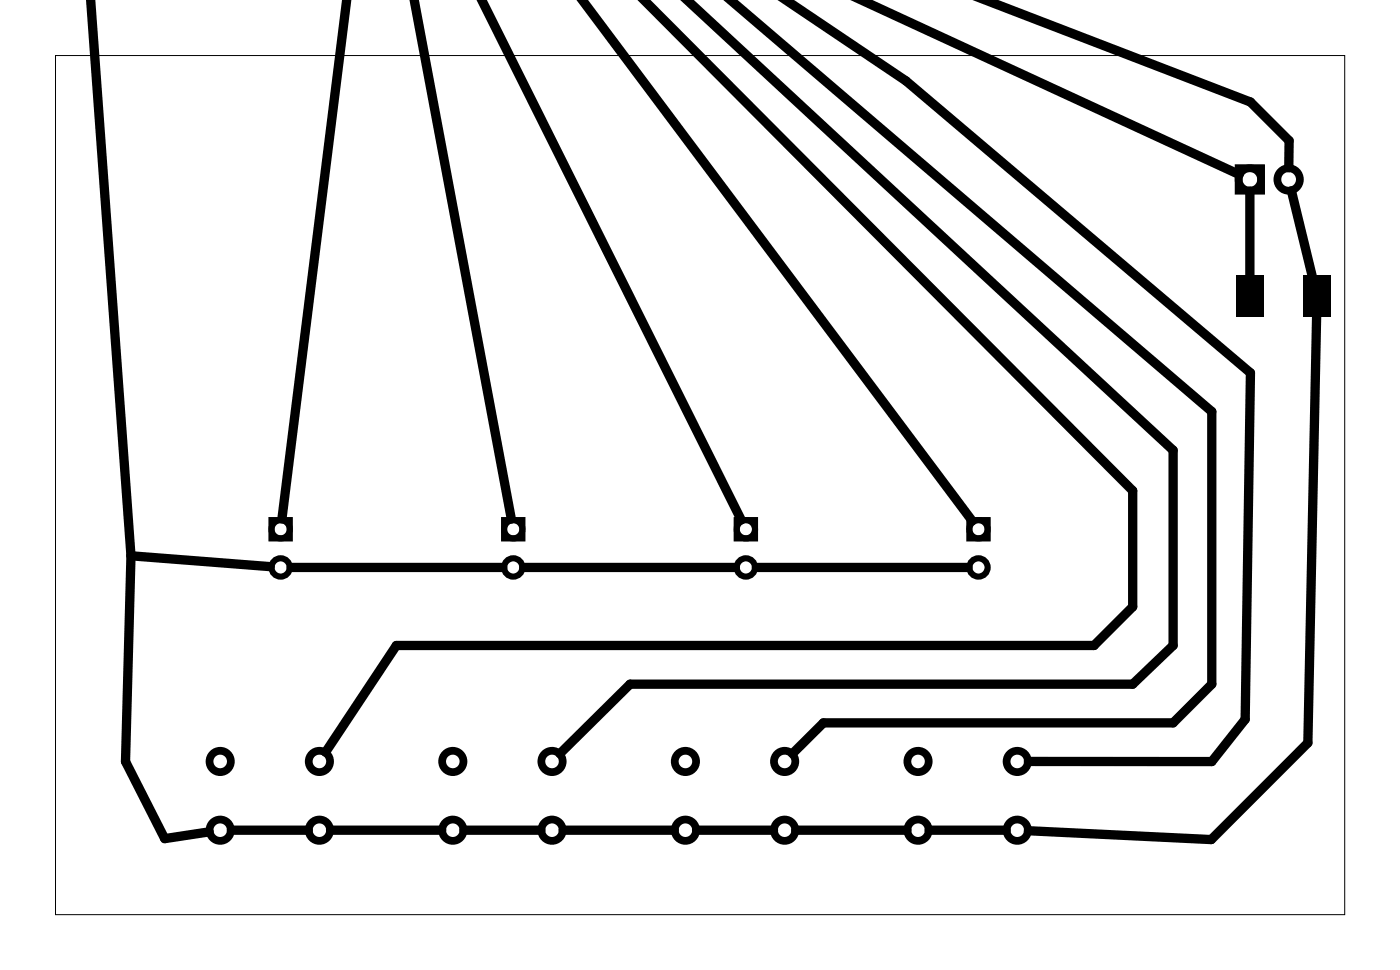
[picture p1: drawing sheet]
<svg xmlns="http://www.w3.org/2000/svg" width="92mm" height="63mm" viewBox="0 0 92 63" stroke-linecap="round" stroke-linejoin="round" font-family="sans-serif">
<path d="M3.6 3.6h84.5v56.3h-84.5z" fill="none" stroke="#000" stroke-width=".07"/>
<path d="M81 18h1.8v2.7h-1.8zM85.4 18h1.8v2.7h-1.8z" fill="#000"/>
<g fill="none" stroke="#000" stroke-width=".51">
<path d="M81.1 11h1.5v1.5h-1.5z"/>
<circle cx="81.9" cy="11.7" r=".74"/>
<circle cx="84.4" cy="11.7" r=".74"/>
<circle cx="14.4" cy="49.8" r=".7"/>
<circle cx="14.4" cy="54.3" r=".7"/>
<circle cx="20.9" cy="49.8" r=".7"/>
<circle cx="20.9" cy="54.3" r=".7"/>
<circle cx="29.7" cy="49.8" r=".7"/>
<circle cx="29.7" cy="54.3" r=".7"/>
<circle cx="36.2" cy="49.8" r=".7"/>
<circle cx="36.2" cy="54.3" r=".7"/>
<circle cx="44.9" cy="49.8" r=".7"/>
<circle cx="44.9" cy="54.3" r=".7"/>
<circle cx="51.4" cy="49.8" r=".7"/>
<circle cx="51.4" cy="54.3" r=".7"/>
<circle cx="60.1" cy="49.8" r=".7"/>
<circle cx="60.1" cy="54.3" r=".7"/>
<circle cx="66.6" cy="49.8" r=".7"/>
<circle cx="66.6" cy="54.3" r=".7"/>
</g>
<g fill="none" stroke="#000" stroke-width=".4">
<path d="M17.8 34h1.2v1.2h-1.2zM33 34h1.2v1.2h-1.2zM48.3 34h1.2v1.2h-1.2zM63.5 34h1.2v1.2h-1.2z"/>
<circle cx="18.4" cy="34.6" r=".6"/>
<circle cx="18.4" cy="37.1" r=".6"/>
<circle cx="33.6" cy="34.6" r=".6"/>
<circle cx="33.6" cy="37.1" r=".6"/>
<circle cx="48.9" cy="34.6" r=".6"/>
<circle cx="48.9" cy="37.1" r=".6"/>
<circle cx="64.1" cy="34.6" r=".6"/>
<circle cx="64.1" cy="37.1" r=".6"/>
</g>
<g fill="none" stroke="#000" stroke-width=".61">
<path d="M5.9 0l2.7 36.4M22.7 0l-4.2 34M27.1 0l6.4 34M31.5 0l17.1 34M38.1 0l25.6 34.1M42.1 0l32.1 32.1v7.6l-2.5 2.6h-45.7l-4.7 6.9M45 -.1l31.9 29.6v12.8l-2.7 2.5h-32.9l-4.6 4.5M47.8 -.1l31.6 27v17.9l-2.5 2.5h-23l-2 2M51.4 0l8 5.3 22.5 19.1-.3 22.7-2.2 2.8-12-.1M56.3 0l24.9 11.4M64.4 0l17.5 6.7 2.6 2.5-.1 1.8M81.9 12.5v5.7"/>
<path d="M84.6 12.5l1.4 5.7M8.6 36.4l9.1 .7M8.6 36.4l-.4 13.5 2.6 5 2.9-.4M19.1 37.1h13.8M34.3 37.1h13.9M49.5 37.1h13.9M86.3 20.6l-.6 28-6.3 6.4-12-.6M15.2 54.3h5M21.7 54.3h7.2M30.4 54.3h5M36.9 54.3h7.3M45.6 54.3h5.1"/>
<path d="M52.1 54.3h7.3M60.9 54.3h5"/>
</g>
</svg>
